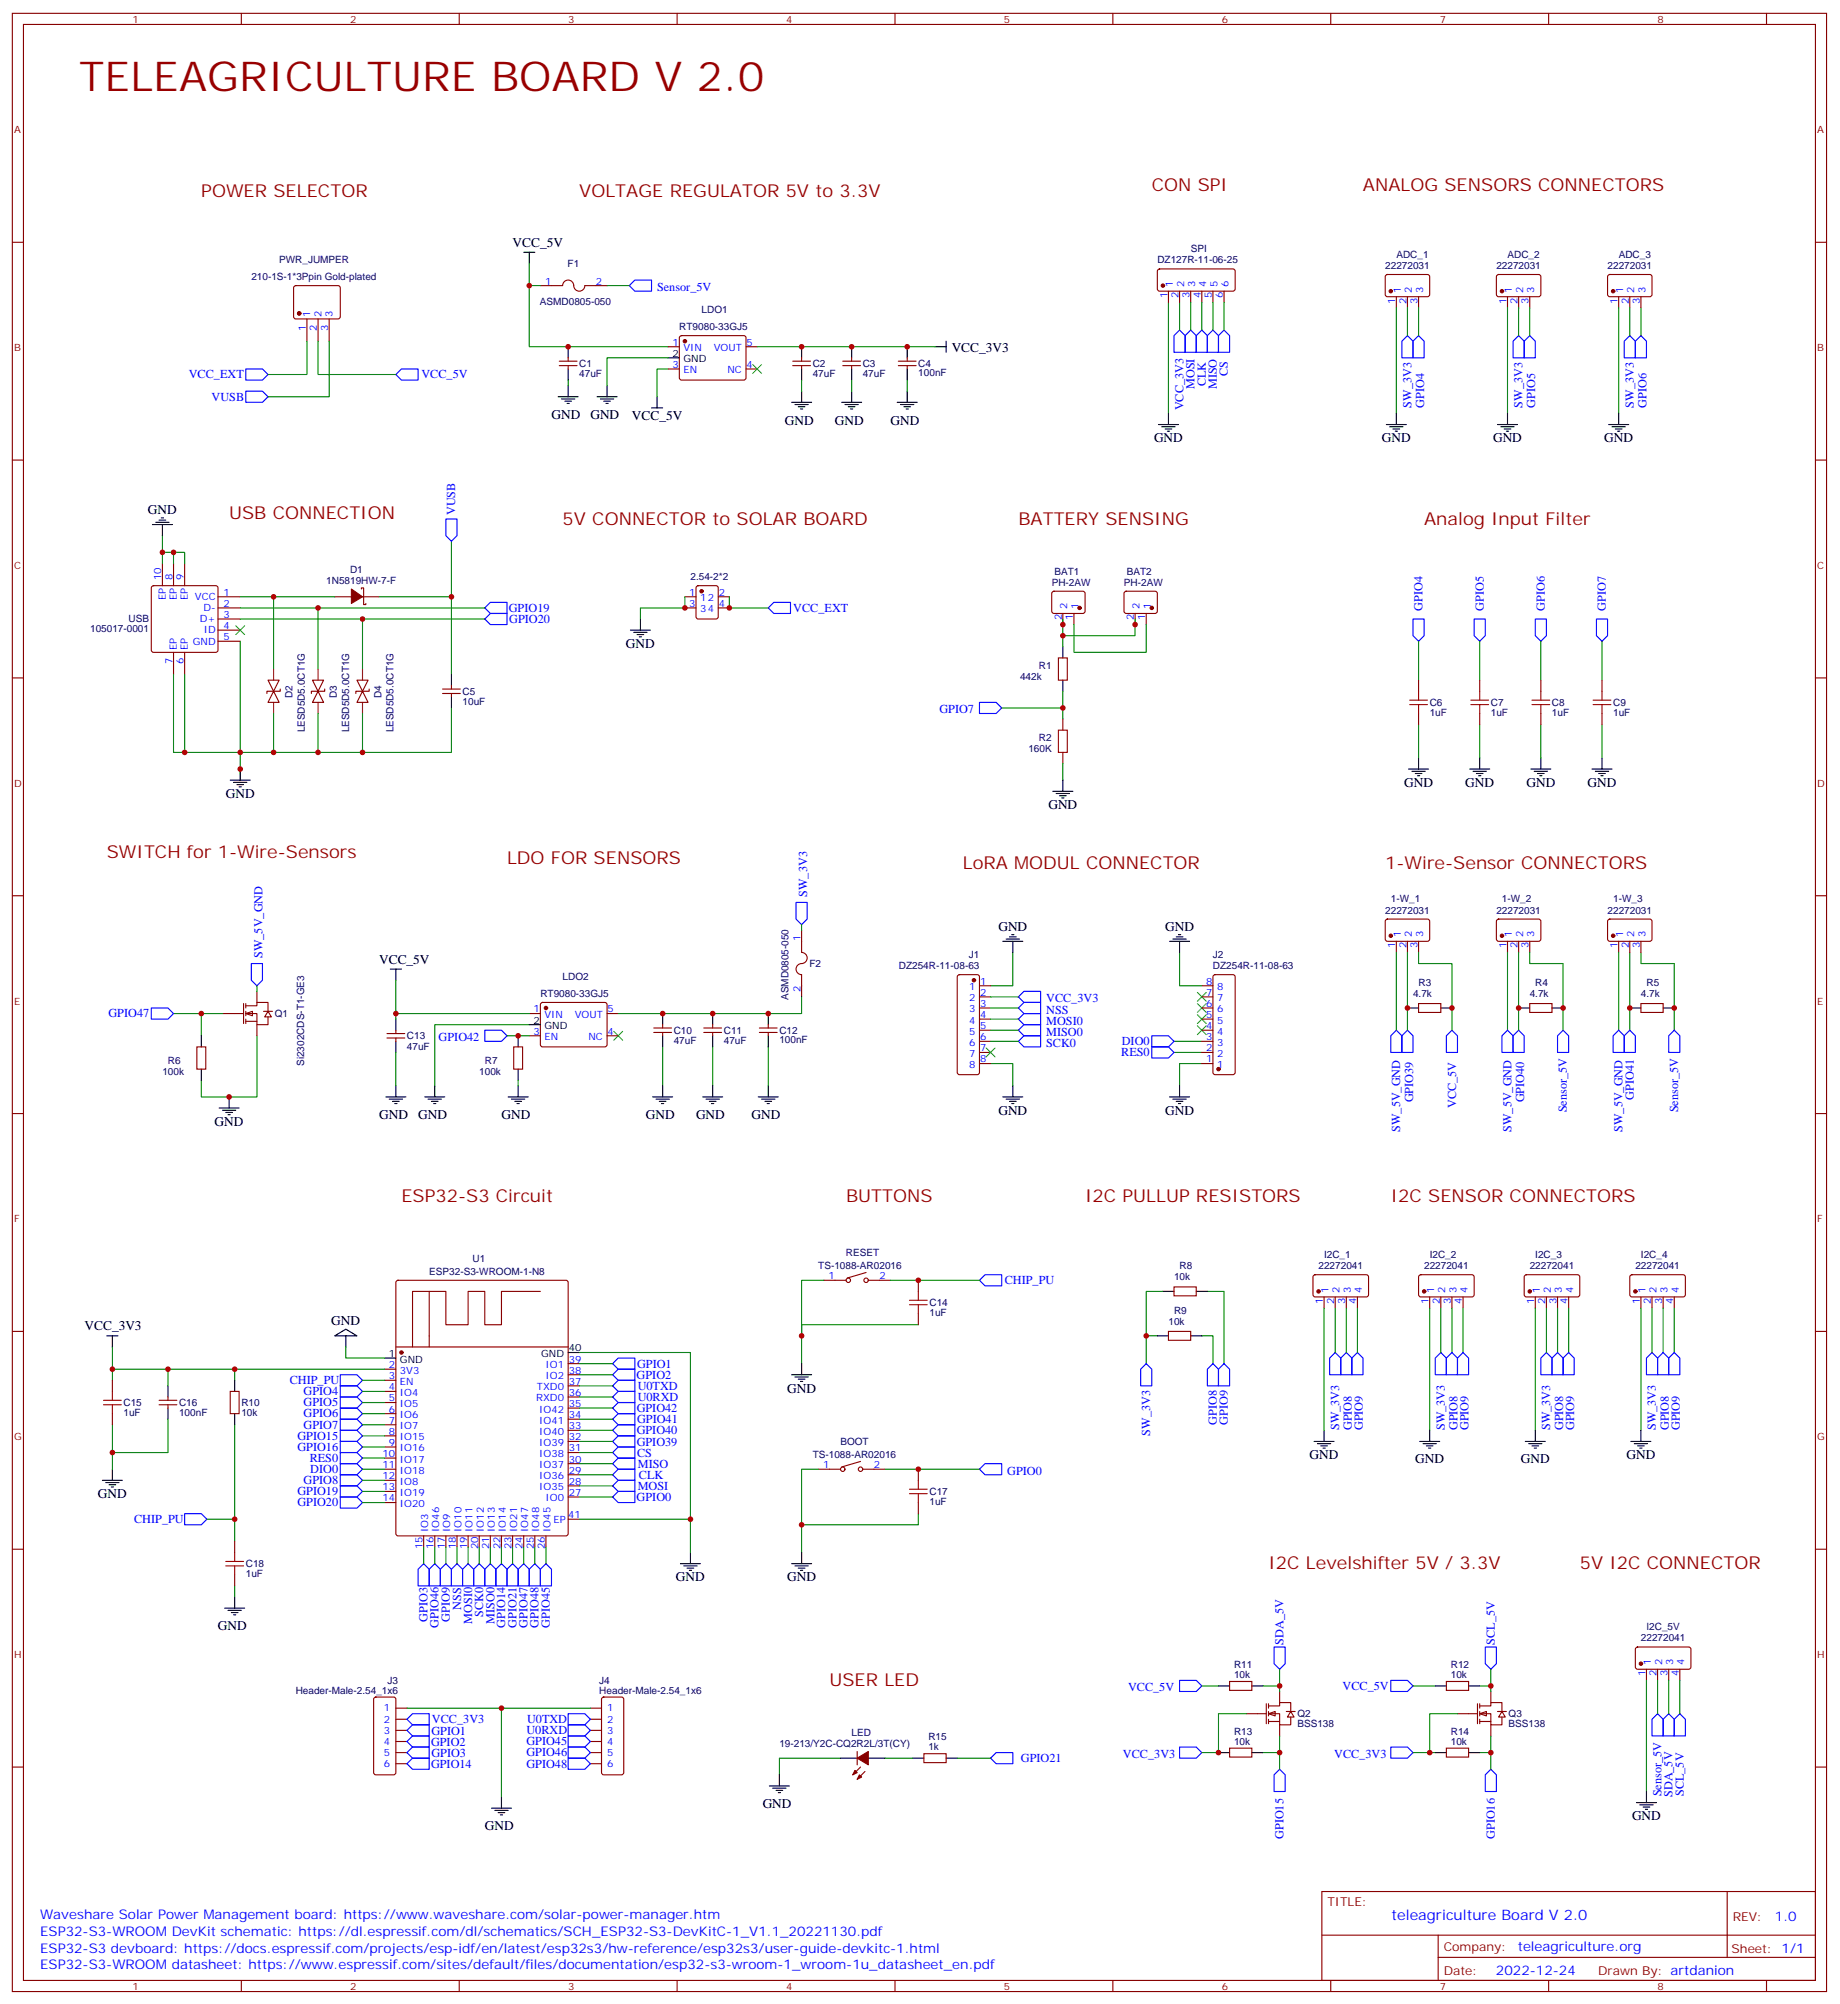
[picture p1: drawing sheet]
<svg xmlns="http://www.w3.org/2000/svg" width="584mm" height="636mm" viewBox="0 0 584 636" stroke-linecap="round" stroke-linejoin="round" font-family="sans-serif">
<defs><g id="words">
<text font-size="13.1" fill="#900" x="25.1" y="28.9">TELEAGRICULTURE BOARD V 2.0</text>
<g font-size="5.6" fill="#900">
<text x="63.9" y="62.4">POWER SELECTOR</text>
<text x="183.8" y="62.4">VOLTAGE REGULATOR 5V to 3.3V</text>
<text x="365.5" y="60.7">CON SPI</text>
<text x="432.5" y="60.7">ANALOG SENSORS CONNECTORS</text>
<text x="72.7" y="164.7">USB CONNECTION</text>
<text x="178.5" y="166.5">5V CONNECTOR to SOLAR BOARD</text>
<text x="323.2" y="166.5">BATTERY SENSING</text>
<text x="451.9" y="166.5">Analog Input Filter</text>
<text x="33.9" y="272.3">SWITCH for 1-Wire-Sensors</text>
<text x="160.9" y="274.1">LDO FOR SENSORS</text>
<text x="305.5" y="275.9">LoRA MODUL CONNECTOR</text>
<text x="439.6" y="275.9">1-Wire-Sensor CONNECTORS</text>
<text x="127.4" y="381.7">ESP32-S3 Circuit</text>
<text x="268.5" y="381.7">BUTTONS</text>
<text x="344.3" y="381.7">I2C PULLUP RESISTORS</text>
<text x="441.4" y="381.7">I2C SENSOR CONNECTORS</text>
<text x="402.6" y="498.1">I2C Levelshifter 5V / 3.3V</text>
<text x="501.3" y="498.1">5V I2C CONNECTOR</text>
<text x="263.2" y="535.2">USER LED</text>
</g>
<text font-size="4.6" fill="#00f" x="441.6" y="609.5">teleagriculture Board V 2.0</text>
<g font-size="4.2">
<text x="162.7" y="78.3">VCC_5V</text>
<text x="302" y="111.8">VCC_3V3</text>
<text x="175" y="133">GND</text>
<text x="187.4" y="133">GND</text>
<text x="200.6" y="133.4">VCC_5V</text>
<text x="249.1" y="134.8">GND</text>
<text x="265" y="134.8">GND</text>
<text x="282.6" y="134.8">GND</text>
<text x="366.2" y="140.4">GND</text>
<text x="438.5" y="140.4">GND</text>
<text x="473.8" y="140.4">GND</text>
<text x="509.1" y="140.4">GND</text>
<text x="47" y="163.2">GND</text>
<text x="198.6" y="205.7">GND</text>
<text x="445.6" y="249.8">GND</text>
<text x="465" y="249.8">GND</text>
<text x="484.4" y="249.8">GND</text>
<text x="503.8" y="249.8">GND</text>
<text x="71.6" y="253.3">GND</text>
<text x="332.7" y="256.8">GND</text>
<text x="316.8" y="295.5">GND</text>
<text x="369.7" y="295.5">GND</text>
<text x="120.3" y="305.9">VCC_5V</text>
<text x="316.8" y="353.8">GND</text>
<text x="369.7" y="353.8">GND</text>
<text x="68.1" y="357.4">GND</text>
<text x="120.3" y="355.2">GND</text>
<text x="132.7" y="355.2">GND</text>
<text x="159.1" y="355.2">GND</text>
<text x="205" y="355.2">GND</text>
<text x="220.9" y="355.2">GND</text>
<text x="238.5" y="355.2">GND</text>
<text x="26.8" y="422.3">VCC_3V3</text>
<text x="105.1" y="420.7">GND</text>
<text x="249.8" y="442">GND</text>
<text x="415.6" y="463.2">GND</text>
<text x="449.1" y="464.3">GND</text>
<text x="482.6" y="464.3">GND</text>
<text x="516.1" y="463.2">GND</text>
<text x="31.1" y="475.5">GND</text>
<text x="214.5" y="502">GND</text>
<text x="249.8" y="502">GND</text>
<text x="69.2" y="517.5">GND</text>
<text x="242" y="574">GND</text>
<text x="153.8" y="581">GND</text>
<text x="517.9" y="577.8">GND</text>
</g>
<g font-size="4.2" fill="#00f">
<text x="12.7" y="609.2">Waveshare Solar Power Management board: https://www.waveshare.com/solar-power-manager.htm</text>
<text x="563.3" y="609.7">1.0</text>
<text x="12.7" y="614.5">ESP32-S3-WROOM DevKit schematic: https://dl.espressif.com/dl/schematics/SCH_ESP32-S3-DevKitC-1_V1.1_20221130.pdf</text>
<text x="12.7" y="619.8">ESP32-S3 devboard: https://docs.espressif.com/projects/esp-idf/en/latest/esp32s3/hw-reference/esp32s3/user-guide-devkitc-1.html</text>
<text x="481.7" y="619.3">teleagriculture.org</text>
<text x="12.7" y="625.1">ESP32-S3-WROOM datasheet: https://www.espressif.com/sites/default/files/documentation/esp32-s3-wroom-1_wroom-1u_datasheet_en.pdf</text>
<text x="474.7" y="627.1">2022-12-24</text>
</g>
<g font-size="3.9" fill="#00f">
<text x="208.5" y="92.4">Sensor_5V</text>
<text x="133.8" y="120">VCC_5V</text>
<text x="389.7" y="119.4" transform="rotate(-90 389.7 119.4)">CS</text>
<text x="59.9" y="120.1">VCC_EXT</text>
<text x="379.1" y="123.5" transform="rotate(-90 379.1 123.5)">MOSI</text>
<text x="382.6" y="122.7" transform="rotate(-90 382.6 122.7)">CLK</text>
<text x="386.2" y="123.6" transform="rotate(-90 386.2 123.6)">MISO</text>
<text x="67.1" y="127.2">VUSB</text>
<text x="375.6" y="130.3" transform="rotate(-90 375.6 130.3)">VCC_3V3</text>
<text x="447.9" y="129.4" transform="rotate(-90 447.9 129.4)">SW_3V3</text>
<text x="451.9" y="129.5" transform="rotate(-90 451.9 129.5)">GPIO4</text>
<text x="483.2" y="129.4" transform="rotate(-90 483.2 129.4)">SW_3V3</text>
<text x="487.2" y="129.5" transform="rotate(-90 487.2 129.5)">GPIO5</text>
<text x="518.4" y="129.4" transform="rotate(-90 518.4 129.4)">SW_3V3</text>
<text x="522.5" y="129.5" transform="rotate(-90 522.5 129.5)">GPIO6</text>
<text x="144.4" y="163.6" transform="rotate(-90 144.4 163.6)">VUSB</text>
<text x="161.5" y="194.3">GPIO19</text>
<text x="161.6" y="197.8">GPIO20</text>
<text x="251.7" y="194.3">VCC_EXT</text>
<text x="451.4" y="194" transform="rotate(-90 451.4 194)">GPIO4</text>
<text x="470.8" y="194" transform="rotate(-90 470.8 194)">GPIO5</text>
<text x="490.2" y="194" transform="rotate(-90 490.2 194)">GPIO6</text>
<text x="509.6" y="194" transform="rotate(-90 509.6 194)">GPIO7</text>
<text x="298.1" y="226.5">GPIO7</text>
<text x="256.2" y="284.7" transform="rotate(-90 256.2 284.7)">SW_3V3</text>
<text x="83.3" y="304.1" transform="rotate(-90 83.3 304.1)">SW_5V_GND</text>
<text x="34.4" y="322.9">GPIO47</text>
<text x="332" y="321.7">NSS</text>
<text x="332" y="318.2">VCC_3V3</text>
<text x="332" y="325.3">MOSI0</text>
<text x="332" y="328.8">MISO0</text>
<text x="139.2" y="330.6">GPIO42</text>
<text x="332" y="332.3">SCK0</text>
<text x="355.8" y="335.4">RES0</text>
<text x="356" y="331.8">DIO0</text>
<text x="448.4" y="350" transform="rotate(-90 448.4 350)">GPIO39</text>
<text x="462.1" y="351.7" transform="rotate(-90 462.1 351.7)">VCC_5V</text>
<text x="483.7" y="350" transform="rotate(-90 483.7 350)">GPIO40</text>
<text x="497.3" y="353.1" transform="rotate(-90 497.3 353.1)">Sensor_5V</text>
<text x="518.4" y="349.2" transform="rotate(-90 518.4 349.2)">GPIO41</text>
<text x="532.6" y="353.1" transform="rotate(-90 532.6 353.1)">Sensor_5V</text>
<text x="444.4" y="359.3" transform="rotate(-90 444.4 359.3)">SW_5V_GND</text>
<text x="479.7" y="359.3" transform="rotate(-90 479.7 359.3)">SW_5V_GND</text>
<text x="514.9" y="359.3" transform="rotate(-90 514.9 359.3)">SW_5V_GND</text>
<text x="318.8" y="407.6">CHIP_PU</text>
<text x="202" y="437.7">GPIO2</text>
<text x="202.2" y="434.2">GPIO1</text>
<text x="92" y="439.2">CHIP_PU</text>
<text x="96.3" y="442.9">GPIO4</text>
<text x="202.4" y="441.2">U0TXD</text>
<text x="96.3" y="449.9">GPIO6</text>
<text x="96.3" y="446.4">GPIO5</text>
<text x="202" y="448.3">GPIO42</text>
<text x="202.4" y="444.8">U0RXD</text>
<text x="96.3" y="453.5">GPIO7</text>
<text x="202" y="455.3">GPIO40</text>
<text x="202.2" y="451.8">GPIO41</text>
<text x="365" y="455.7" transform="rotate(-90 365 455.7)">SW_3V3</text>
<text x="386.2" y="452.3" transform="rotate(-90 386.2 452.3)">GPIO8</text>
<text x="389.7" y="452.3" transform="rotate(-90 389.7 452.3)">GPIO9</text>
<text x="425" y="454" transform="rotate(-90 425 454)">SW_3V3</text>
<text x="429" y="454" transform="rotate(-90 429 454)">GPIO8</text>
<text x="432.5" y="454" transform="rotate(-90 432.5 454)">GPIO9</text>
<text x="458.5" y="454" transform="rotate(-90 458.5 454)">SW_3V3</text>
<text x="462.5" y="454" transform="rotate(-90 462.5 454)">GPIO8</text>
<text x="466.1" y="454" transform="rotate(-90 466.1 454)">GPIO9</text>
<text x="492" y="454" transform="rotate(-90 492 454)">SW_3V3</text>
<text x="496" y="454" transform="rotate(-90 496 454)">GPIO8</text>
<text x="499.6" y="454" transform="rotate(-90 499.6 454)">GPIO9</text>
<text x="525.5" y="454" transform="rotate(-90 525.5 454)">SW_3V3</text>
<text x="529.6" y="454" transform="rotate(-90 529.6 454)">GPIO8</text>
<text x="533.1" y="454" transform="rotate(-90 533.1 454)">GPIO9</text>
<text x="94.4" y="460.5">GPIO16</text>
<text x="94.4" y="457">GPIO15</text>
<text x="202" y="458.9">GPIO39</text>
<text x="98.3" y="464.1">RES0</text>
<text x="98.5" y="467.6">DIO0</text>
<text x="202.2" y="462.4">CS</text>
<text x="202.4" y="465.9">MISO</text>
<text x="96.3" y="471.1">GPIO8</text>
<text x="202.4" y="473">MOSI</text>
<text x="202.8" y="469.4">CLK</text>
<text x="319.7" y="468.1">GPIO0</text>
<text x="94.4" y="478.2">GPIO20</text>
<text x="94.4" y="474.6">GPIO19</text>
<text x="202" y="476.5">GPIO0</text>
<text x="42.6" y="483.3">CHIP_PU</text>
<text x="135.7" y="514.8" transform="rotate(-90 135.7 514.8)">GPIO3</text>
<text x="142.7" y="514.8" transform="rotate(-90 142.7 514.8)">GPIO9</text>
<text x="146.3" y="511" transform="rotate(-90 146.3 511)">NSS</text>
<text x="149.8" y="515.4" transform="rotate(-90 149.8 515.4)">MOSI0</text>
<text x="153.4" y="513.3" transform="rotate(-90 153.4 513.3)">SCK0</text>
<text x="156.9" y="515.4" transform="rotate(-90 156.9 515.4)">MISO0</text>
<text x="139.2" y="516.7" transform="rotate(-90 139.2 516.7)">GPIO46</text>
<text x="160.3" y="516.7" transform="rotate(-90 160.3 516.7)">GPIO14</text>
<text x="163.9" y="516.7" transform="rotate(-90 163.9 516.7)">GPIO21</text>
<text x="167.4" y="516.7" transform="rotate(-90 167.4 516.7)">GPIO47</text>
<text x="170.9" y="516.7" transform="rotate(-90 170.9 516.7)">GPIO48</text>
<text x="174.5" y="516.7" transform="rotate(-90 174.5 516.7)">GPIO45</text>
<text x="407.3" y="522" transform="rotate(-90 407.3 522)">SDA_5V</text>
<text x="474.3" y="522" transform="rotate(-90 474.3 522)">SCL_5V</text>
<text x="358" y="536.9">VCC_5V</text>
<text x="426.1" y="536.4">VCC_5V</text>
<text x="136.9" y="550.6">GPIO1</text>
<text x="137.1" y="546.9">VCC_3V3</text>
<text x="167.1" y="550.5">U0RXD</text>
<text x="167.3" y="547">U0TXD</text>
<text x="136.8" y="554.1">GPIO2</text>
<text x="136.9" y="557.6">GPIO3</text>
<text x="167.1" y="554">GPIO45</text>
<text x="167.1" y="557.5">GPIO46</text>
<text x="356.4" y="558">VCC_3V3</text>
<text x="423.4" y="558">VCC_3V3</text>
<text x="136.8" y="561.2">GPIO14</text>
<text x="167.1" y="561.1">GPIO48</text>
<text x="324" y="559.3">GPIO21</text>
<text x="527.3" y="570.2" transform="rotate(-90 527.3 570.2)">Sensor_5V</text>
<text x="530.8" y="570.4" transform="rotate(-90 530.8 570.4)">SDA_5V</text>
<text x="534.3" y="570.1" transform="rotate(-90 534.3 570.1)">SCL_5V</text>
<text x="407.3" y="583.8" transform="rotate(-90 407.3 583.8)">GPIO15</text>
<text x="474.3" y="583.8" transform="rotate(-90 474.3 583.8)">GPIO16</text>
</g>
<g font-size="3.9" fill="#800">
<text x="421.3" y="605">TITLE:</text>
<text x="549.9" y="609.7">REV:</text>
<text x="458.2" y="619.2">Company:</text>
<text x="549.5" y="619.8">Sheet: 1/1</text>
<text x="458.2" y="626.9">Date:</text>
<text x="507.2" y="627">Drawn By: artdanion</text>
</g>
<g font-size="3.2" fill="#800">
<text x="42" y="7.2">1</text>
<text x="111.2" y="7.2">2</text>
<text x="180.3" y="7.2">3</text>
<text x="249.4" y="7.2">4</text>
<text x="318.6" y="7.2">5</text>
<text x="387.7" y="7.2">6</text>
<text x="456.9" y="7.2">7</text>
<text x="526" y="7.2">8</text>
<text x="4.4" y="42.3">A</text>
<text x="576.7" y="42.3">A</text>
<text x="4.4" y="111.5">B</text>
<text x="576.7" y="111.5">B</text>
<text x="4.4" y="180.6">C</text>
<text x="576.7" y="180.6">C</text>
<text x="4.4" y="249.8">D</text>
<text x="576.7" y="249.8">D</text>
<text x="4.4" y="318.9">E</text>
<text x="576.7" y="318.9">E</text>
<text x="4.4" y="388.1">F</text>
<text x="576.7" y="388.1">F</text>
<text x="4.4" y="457.2">G</text>
<text x="576.7" y="457.2">G</text>
<text x="4.4" y="526.3">H</text>
<text x="576.7" y="526.3">H</text>
<text x="42" y="631.6">1</text>
<text x="111.2" y="631.6">2</text>
<text x="180.3" y="631.6">3</text>
<text x="249.4" y="631.6">4</text>
<text x="318.6" y="631.6">5</text>
<text x="387.7" y="631.6">6</text>
<text x="456.9" y="631.6">7</text>
<text x="526" y="631.6">8</text>
</g>
<g font-size="3.2" fill="#000080">
<text x="88.6" y="83.6">PWR_JUMPER</text>
<text x="367.3" y="83.6">DZ127R-11-06-25</text>
<text x="377.9" y="80.1">SPI</text>
<text x="443.1" y="81.8">ADC_1</text>
<text x="478.4" y="81.8">ADC_2</text>
<text x="513.7" y="81.8">ADC_3</text>
<text x="79.8" y="88.9">210-1S-1*3Ppin Gold-plated</text>
<text x="180.1" y="84.7">F1</text>
<text x="439.6" y="85.4">22272031</text>
<text x="474.9" y="85.4">22272031</text>
<text x="510.2" y="85.4">22272031</text>
<text x="171.3" y="96.7">ASMD0805-050</text>
<text x="222.6" y="99.5">LDO1</text>
<text x="215.6" y="104.8">RT9080-33GJ5</text>
<text x="183.8" y="119.7">47uF</text>
<text x="183.8" y="116.5">C1</text>
<text x="257.9" y="119.7">47uF</text>
<text x="257.9" y="116.5">C2</text>
<text x="273.8" y="119.7">47uF</text>
<text x="273.8" y="116.5">C3</text>
<text x="291.4" y="119.5">100nF</text>
<text x="291.4" y="116.5">C4</text>
<text x="103.5" y="185.3">1N5819HW-7-F</text>
<text x="111.1" y="181.8">D1</text>
<text x="219.1" y="184.1">2.54-2*2</text>
<text x="333.8" y="185.9">PH-2AW</text>
<text x="334.6" y="182.4">BAT1</text>
<text x="356.7" y="185.9">PH-2AW</text>
<text x="357.6" y="182.4">BAT2</text>
<text x="40.8" y="197.6">USB</text>
<text x="28.6" y="200.7">105017-0001</text>
<text x="323.7" y="215.9">442k</text>
<text x="329.7" y="212.4">R1</text>
<text x="92.8" y="221.5" transform="rotate(-90 92.8 221.5)">D2</text>
<text x="106.9" y="221.5" transform="rotate(-90 106.9 221.5)">D3</text>
<text x="121" y="221.5" transform="rotate(-90 121 221.5)">D4</text>
<text x="146.8" y="220.6">C5</text>
<text x="146.8" y="223.8">10uF</text>
<text x="453.7" y="227.3">1uF</text>
<text x="453.7" y="224.1">C6</text>
<text x="473.1" y="227.3">1uF</text>
<text x="473.1" y="224.1">C7</text>
<text x="492.5" y="227.3">1uF</text>
<text x="492.5" y="224.1">C8</text>
<text x="511.9" y="227.3">1uF</text>
<text x="511.9" y="224.1">C9</text>
<text x="96.7" y="232.5" transform="rotate(-90 96.7 232.5)">LESD5D5.0CT1G</text>
<text x="110.8" y="232.5" transform="rotate(-90 110.8 232.5)">LESD5D5.0CT1G</text>
<text x="124.9" y="232.5" transform="rotate(-90 124.9 232.5)">LESD5D5.0CT1G</text>
<text x="326.4" y="238.8">160K</text>
<text x="329.7" y="235.3">R2</text>
<text x="441.4" y="286.5">1-W_1</text>
<text x="476.6" y="286.5">1-W_2</text>
<text x="511.9" y="286.5">1-W_3</text>
<text x="439.6" y="290">22272031</text>
<text x="474.9" y="290">22272031</text>
<text x="510.2" y="290">22272031</text>
<text x="307.5" y="304.1">J1</text>
<text x="384.9" y="304.1">J2</text>
<text x="178.5" y="311.1">LDO2</text>
<text x="256.9" y="307">F2</text>
<text x="285.2" y="307.6">DZ254R-11-08-63</text>
<text x="384.9" y="307.6">DZ254R-11-08-63</text>
<text x="171.5" y="316.4">RT9080-33GJ5</text>
<text x="250.2" y="317.5" transform="rotate(-90 250.2 317.5)">ASMD0805-050</text>
<text x="448.4" y="316.4">4.7k</text>
<text x="450.2" y="312.9">R3</text>
<text x="485.5" y="316.4">4.7k</text>
<text x="487.2" y="312.9">R4</text>
<text x="520.7" y="316.4">4.7k</text>
<text x="522.5" y="312.9">R5</text>
<text x="87.2" y="322.9">Q1</text>
<text x="129.2" y="329.9">C13</text>
<text x="213.8" y="328.2">C10</text>
<text x="229.7" y="328.2">C11</text>
<text x="247.3" y="328.2">C12</text>
<text x="129.2" y="333.1">47uF</text>
<text x="213.8" y="331.4">47uF</text>
<text x="229.7" y="331.4">47uF</text>
<text x="247.3" y="331.1">100nF</text>
<text x="51.5" y="341.1">100k</text>
<text x="53.3" y="337.6">R6</text>
<text x="96.6" y="338.4" transform="rotate(-90 96.6 338.4)">Si2302CDS-T1-GE3</text>
<text x="152.1" y="341.1">100k</text>
<text x="153.8" y="337.6">R7</text>
<text x="150" y="400.5">U1</text>
<text x="268.5" y="398.6">RESET</text>
<text x="420.2" y="399.3">I2C_1</text>
<text x="453.7" y="399.3">I2C_2</text>
<text x="487.2" y="399.3">I2C_3</text>
<text x="520.7" y="399.3">I2C_4</text>
<text x="136.2" y="404.6">ESP32-S3-WROOM-1-N8</text>
<text x="259.7" y="402.9">TS-1088-AR02016</text>
<text x="372.6" y="406.4">10k</text>
<text x="374.3" y="402.9">R8</text>
<text x="418.4" y="402.9">22272041</text>
<text x="451.9" y="402.9">22272041</text>
<text x="485.5" y="402.9">22272041</text>
<text x="519" y="402.9">22272041</text>
<text x="295" y="417.8">1uF</text>
<text x="295" y="414.6">C14</text>
<text x="372.6" y="417">R9</text>
<text x="370.8" y="420.5">10k</text>
<text x="39.2" y="449.6">1uF</text>
<text x="39.2" y="446.3">C15</text>
<text x="56.8" y="449.3">100nF</text>
<text x="56.8" y="446.4">C16</text>
<text x="76.6" y="449.6">10k</text>
<text x="76.6" y="446.3">R10</text>
<text x="266.7" y="458.6">BOOT</text>
<text x="257.9" y="462.8">TS-1088-AR02016</text>
<text x="295" y="477.8">1uF</text>
<text x="295" y="474.6">C17</text>
<text x="78" y="497.5">C18</text>
<text x="78" y="500.7">1uF</text>
<text x="520.7" y="521.1">22272041</text>
<text x="522.5" y="517.5">I2C_5V</text>
<text x="391.6" y="532.7">10k</text>
<text x="391.6" y="529.5">R11</text>
<text x="460.4" y="532.7">10k</text>
<text x="460.4" y="529.5">R12</text>
<text x="93.9" y="537.6">Header-Male-2.54_1x6</text>
<text x="123" y="534.4">J3</text>
<text x="190.2" y="537.6">Header-Male-2.54_1x6</text>
<text x="190.2" y="534.4">J4</text>
<text x="411.7" y="545">Q2</text>
<text x="478.8" y="545">Q3</text>
<text x="270.3" y="551">LED</text>
<text x="391.6" y="550.6">R13</text>
<text x="411.7" y="548.2">BSS138</text>
<text x="460.4" y="550.6">R14</text>
<text x="478.8" y="548.2">BSS138</text>
<text x="247.3" y="554.6">19-213/Y2C-CQ2R2L/3T(CY)</text>
<text x="294.6" y="555.6">1k</text>
<text x="294.6" y="552.4">R15</text>
<text x="391.6" y="553.9">10k</text>
<text x="460.4" y="553.9">10k</text>
</g>
<g font-size="3.2" fill="#00f">
<text x="173" y="90.3">1</text>
<text x="189.1" y="90.3">2</text>
<text x="370.5" y="94.6" transform="rotate(-90 370.5 94.6)">1</text>
<text x="372.2" y="91.1" transform="rotate(-90 372.2 91.1)">1</text>
<text x="374" y="94.6" transform="rotate(-90 374 94.6)">2</text>
<text x="375.7" y="91.1" transform="rotate(-90 375.7 91.1)">2</text>
<text x="377.5" y="94.6" transform="rotate(-90 377.5 94.6)">3</text>
<text x="379.3" y="91.1" transform="rotate(-90 379.3 91.1)">3</text>
<text x="381" y="94.6" transform="rotate(-90 381 94.6)">4</text>
<text x="382.8" y="91.1" transform="rotate(-90 382.8 91.1)">4</text>
<text x="384.6" y="94.6" transform="rotate(-90 384.6 94.6)">5</text>
<text x="386.3" y="91.1" transform="rotate(-90 386.3 91.1)">5</text>
<text x="388.1" y="94.6" transform="rotate(-90 388.1 94.6)">6</text>
<text x="389.9" y="91.1" transform="rotate(-90 389.9 91.1)">6</text>
<text x="444.5" y="92.9" transform="rotate(-90 444.5 92.9)">1</text>
<text x="448.1" y="92.9" transform="rotate(-90 448.1 92.9)">2</text>
<text x="451.6" y="92.9" transform="rotate(-90 451.6 92.9)">3</text>
<text x="479.8" y="92.9" transform="rotate(-90 479.8 92.9)">1</text>
<text x="483.3" y="92.9" transform="rotate(-90 483.3 92.9)">2</text>
<text x="486.9" y="92.9" transform="rotate(-90 486.9 92.9)">3</text>
<text x="515.1" y="92.9" transform="rotate(-90 515.1 92.9)">1</text>
<text x="518.6" y="92.9" transform="rotate(-90 518.6 92.9)">2</text>
<text x="522.1" y="92.9" transform="rotate(-90 522.1 92.9)">3</text>
<text x="98.5" y="100.5" transform="rotate(-90 98.5 100.5)">1</text>
<text x="102" y="100.5" transform="rotate(-90 102 100.5)">2</text>
<text x="105.5" y="100.5" transform="rotate(-90 105.5 100.5)">3</text>
<text x="442.8" y="96.4" transform="rotate(-90 442.8 96.4)">1</text>
<text x="446.3" y="96.4" transform="rotate(-90 446.3 96.4)">2</text>
<text x="449.8" y="96.4" transform="rotate(-90 449.8 96.4)">3</text>
<text x="478" y="96.4" transform="rotate(-90 478 96.4)">1</text>
<text x="481.6" y="96.4" transform="rotate(-90 481.6 96.4)">2</text>
<text x="485.1" y="96.4" transform="rotate(-90 485.1 96.4)">3</text>
<text x="513.3" y="96.4" transform="rotate(-90 513.3 96.4)">1</text>
<text x="516.9" y="96.4" transform="rotate(-90 516.9 96.4)">2</text>
<text x="520.4" y="96.4" transform="rotate(-90 520.4 96.4)">3</text>
<text x="97" y="105" transform="rotate(-90 97 105)">1</text>
<text x="100.6" y="105" transform="rotate(-90 100.6 105)">2</text>
<text x="104.1" y="105" transform="rotate(-90 104.1 105)">3</text>
<text x="213.4" y="109.7">1</text>
<text x="216.9" y="111.5">VIN</text>
<text x="226.5" y="111.5">VOUT</text>
<text x="236.9" y="109.7">5</text>
<text x="213.4" y="116.8">3</text>
<text x="216.9" y="118.5">EN</text>
<text x="230.9" y="118.5">NC</text>
<text x="236.9" y="116.8">4</text>
<text x="51.2" y="184.1" transform="rotate(-90 51.2 184.1)">10</text>
<text x="54.7" y="184.1" transform="rotate(-90 54.7 184.1)">8</text>
<text x="58.2" y="184.1" transform="rotate(-90 58.2 184.1)">9</text>
<text x="52.6" y="190.5" transform="rotate(-90 52.6 190.5)">EP</text>
<text x="56.1" y="190.5" transform="rotate(-90 56.1 190.5)">EP</text>
<text x="59.7" y="190.5" transform="rotate(-90 59.7 190.5)">EP</text>
<text x="61.9" y="190.5">VCC</text>
<text x="70.9" y="189.1">1</text>
<text x="218.7" y="189.1">1</text>
<text x="222.2" y="190.9">12</text>
<text x="228.1" y="189.1">2</text>
<text x="63.4" y="197.6">D+</text>
<text x="64.6" y="194">D-</text>
<text x="70.9" y="192.6">2</text>
<text x="70.9" y="196.1">3</text>
<text x="218.7" y="192.6">3</text>
<text x="222.2" y="194.4">34</text>
<text x="228.1" y="192.6">4</text>
<text x="336.9" y="196.9" transform="rotate(-90 336.9 196.9)">2</text>
<text x="338.7" y="193.4" transform="rotate(-90 338.7 193.4)">2</text>
<text x="340.5" y="196.9" transform="rotate(-90 340.5 196.9)">1</text>
<text x="342.2" y="193.4" transform="rotate(-90 342.2 193.4)">1</text>
<text x="359.9" y="196.9" transform="rotate(-90 359.9 196.9)">2</text>
<text x="361.6" y="193.4" transform="rotate(-90 361.6 193.4)">2</text>
<text x="363.4" y="196.9" transform="rotate(-90 363.4 196.9)">1</text>
<text x="365.2" y="193.4" transform="rotate(-90 365.2 193.4)">1</text>
<text x="64.7" y="201.1">ID</text>
<text x="70.9" y="199.7">4</text>
<text x="70.9" y="203.2">5</text>
<text x="56.1" y="206.4" transform="rotate(-90 56.1 206.4)">EP</text>
<text x="59.7" y="206.4" transform="rotate(-90 59.7 206.4)">EP</text>
<text x="61.2" y="204.6">GND</text>
<text x="54.7" y="210.9" transform="rotate(-90 54.7 210.9)">7</text>
<text x="58.2" y="210.9" transform="rotate(-90 58.2 210.9)">6</text>
<text x="254" y="298.8" transform="rotate(-90 254 298.8)">1</text>
<text x="444.5" y="297.5" transform="rotate(-90 444.5 297.5)">1</text>
<text x="448.1" y="297.5" transform="rotate(-90 448.1 297.5)">2</text>
<text x="451.6" y="297.5" transform="rotate(-90 451.6 297.5)">3</text>
<text x="479.8" y="297.5" transform="rotate(-90 479.8 297.5)">1</text>
<text x="483.3" y="297.5" transform="rotate(-90 483.3 297.5)">2</text>
<text x="486.9" y="297.5" transform="rotate(-90 486.9 297.5)">3</text>
<text x="515.1" y="297.5" transform="rotate(-90 515.1 297.5)">1</text>
<text x="518.6" y="297.5" transform="rotate(-90 518.6 297.5)">2</text>
<text x="522.1" y="297.5" transform="rotate(-90 522.1 297.5)">3</text>
<text x="442.8" y="301" transform="rotate(-90 442.8 301)">1</text>
<text x="446.3" y="301" transform="rotate(-90 446.3 301)">2</text>
<text x="449.8" y="301" transform="rotate(-90 449.8 301)">3</text>
<text x="478" y="301" transform="rotate(-90 478 301)">1</text>
<text x="481.6" y="301" transform="rotate(-90 481.6 301)">2</text>
<text x="485.1" y="301" transform="rotate(-90 485.1 301)">3</text>
<text x="513.3" y="301" transform="rotate(-90 513.3 301)">1</text>
<text x="516.9" y="301" transform="rotate(-90 516.9 301)">2</text>
<text x="520.4" y="301" transform="rotate(-90 520.4 301)">3</text>
<text x="254" y="314.9" transform="rotate(-90 254 314.9)">2</text>
<text x="307.5" y="314.3">1</text>
<text x="307.5" y="317.9">2</text>
<text x="311" y="312.6">1</text>
<text x="311" y="316.1">2</text>
<text x="382.7" y="316.1">7</text>
<text x="382.7" y="312.6">8</text>
<text x="386.2" y="317.9">7</text>
<text x="386.2" y="314.3">8</text>
<text x="169.3" y="321.4">1</text>
<text x="172.8" y="323.1">VIN</text>
<text x="182.4" y="323.1">VOUT</text>
<text x="192.8" y="321.4">5</text>
<text x="307.5" y="321.4">3</text>
<text x="311" y="319.6">3</text>
<text x="311" y="323.1">4</text>
<text x="382.7" y="323.1">5</text>
<text x="382.7" y="319.6">6</text>
<text x="386.2" y="321.4">6</text>
<text x="169.3" y="328.4">3</text>
<text x="192.8" y="328.4">4</text>
<text x="307.5" y="324.9">4</text>
<text x="307.5" y="328.4">5</text>
<text x="311" y="326.7">5</text>
<text x="382.7" y="326.7">4</text>
<text x="386.2" y="328.4">4</text>
<text x="386.2" y="324.9">5</text>
<text x="172.8" y="330.2">EN</text>
<text x="186.8" y="330.2">NC</text>
<text x="307.5" y="332">6</text>
<text x="307.5" y="335.5">7</text>
<text x="311" y="330.2">6</text>
<text x="311" y="333.7">7</text>
<text x="382.7" y="333.7">2</text>
<text x="382.7" y="330.2">3</text>
<text x="386.2" y="335.5">2</text>
<text x="386.2" y="332">3</text>
<text x="307.5" y="339">8</text>
<text x="311" y="337.3">8</text>
<text x="382.7" y="337.3">1</text>
<text x="386.2" y="339">1</text>
<text x="263" y="406">1</text>
<text x="279.1" y="406">2</text>
<text x="419.8" y="413.9" transform="rotate(-90 419.8 413.9)">1</text>
<text x="421.6" y="410.4" transform="rotate(-90 421.6 410.4)">1</text>
<text x="423.4" y="413.9" transform="rotate(-90 423.4 413.9)">2</text>
<text x="425.1" y="410.4" transform="rotate(-90 425.1 410.4)">2</text>
<text x="426.9" y="413.9" transform="rotate(-90 426.9 413.9)">3</text>
<text x="428.7" y="410.4" transform="rotate(-90 428.7 410.4)">3</text>
<text x="430.4" y="413.9" transform="rotate(-90 430.4 413.9)">4</text>
<text x="432.2" y="410.4" transform="rotate(-90 432.2 410.4)">4</text>
<text x="453.4" y="413.9" transform="rotate(-90 453.4 413.9)">1</text>
<text x="455.1" y="410.4" transform="rotate(-90 455.1 410.4)">1</text>
<text x="456.9" y="413.9" transform="rotate(-90 456.9 413.9)">2</text>
<text x="458.6" y="410.4" transform="rotate(-90 458.6 410.4)">2</text>
<text x="460.4" y="413.9" transform="rotate(-90 460.4 413.9)">3</text>
<text x="462.2" y="410.4" transform="rotate(-90 462.2 410.4)">3</text>
<text x="463.9" y="413.9" transform="rotate(-90 463.9 413.9)">4</text>
<text x="465.7" y="410.4" transform="rotate(-90 465.7 410.4)">4</text>
<text x="486.9" y="413.9" transform="rotate(-90 486.9 413.9)">1</text>
<text x="488.6" y="410.4" transform="rotate(-90 488.6 410.4)">1</text>
<text x="490.4" y="413.9" transform="rotate(-90 490.4 413.9)">2</text>
<text x="492.2" y="410.4" transform="rotate(-90 492.2 410.4)">2</text>
<text x="493.9" y="413.9" transform="rotate(-90 493.9 413.9)">3</text>
<text x="495.7" y="410.4" transform="rotate(-90 495.7 410.4)">3</text>
<text x="497.5" y="413.9" transform="rotate(-90 497.5 413.9)">4</text>
<text x="499.2" y="410.4" transform="rotate(-90 499.2 410.4)">4</text>
<text x="520.4" y="413.9" transform="rotate(-90 520.4 413.9)">1</text>
<text x="522.1" y="410.4" transform="rotate(-90 522.1 410.4)">1</text>
<text x="523.9" y="413.9" transform="rotate(-90 523.9 413.9)">2</text>
<text x="525.7" y="410.4" transform="rotate(-90 525.7 410.4)">2</text>
<text x="527.4" y="413.9" transform="rotate(-90 527.4 413.9)">3</text>
<text x="529.2" y="410.4" transform="rotate(-90 529.2 410.4)">3</text>
<text x="531" y="413.9" transform="rotate(-90 531 413.9)">4</text>
<text x="532.7" y="410.4" transform="rotate(-90 532.7 410.4)">4</text>
<text x="123.4" y="434.3">2</text>
<text x="123.4" y="437.8">3</text>
<text x="126.9" y="436">3V3</text>
<text x="173.2" y="437.8">IO2</text>
<text x="173.2" y="434.3">IO1</text>
<text x="180.5" y="436">38</text>
<text x="180.5" y="432.5">39</text>
<text x="123.4" y="441.3">4</text>
<text x="126.9" y="439.6">EN</text>
<text x="126.9" y="443.1">IO4</text>
<text x="170.4" y="441.3">TXD0</text>
<text x="180.5" y="443.1">36</text>
<text x="180.5" y="439.6">37</text>
<text x="123.4" y="444.9">5</text>
<text x="123.4" y="448.4">6</text>
<text x="126.9" y="446.6">IO5</text>
<text x="170.2" y="444.9">RXD0</text>
<text x="171.1" y="448.4">IO42</text>
<text x="180.5" y="446.6">35</text>
<text x="123.4" y="451.9">7</text>
<text x="123.4" y="455.4">8</text>
<text x="126.9" y="450.1">IO6</text>
<text x="126.9" y="453.7">IO7</text>
<text x="171.1" y="455.4">IO40</text>
<text x="171.1" y="451.9">IO41</text>
<text x="180.5" y="453.7">33</text>
<text x="180.5" y="450.1">34</text>
<text x="123.4" y="459">9</text>
<text x="126.9" y="457.2">IO15</text>
<text x="126.9" y="460.7">IO16</text>
<text x="171.1" y="459">IO39</text>
<text x="180.5" y="460.7">31</text>
<text x="180.5" y="457.2">32</text>
<text x="121.4" y="462.5">10</text>
<text x="121.4" y="466">11</text>
<text x="126.9" y="464.3">IO17</text>
<text x="126.9" y="467.8">IO18</text>
<text x="171.1" y="466">IO37</text>
<text x="171.1" y="462.5">IO38</text>
<text x="180.5" y="467.8">29</text>
<text x="180.5" y="464.3">30</text>
<text x="261.2" y="466">1</text>
<text x="277.3" y="466">2</text>
<text x="121.4" y="469.5">12</text>
<text x="121.4" y="473.1">13</text>
<text x="126.9" y="471.3">IO8</text>
<text x="171.1" y="473.1">IO35</text>
<text x="171.1" y="469.5">IO36</text>
<text x="180.5" y="471.3">28</text>
<text x="121.4" y="476.6">14</text>
<text x="126.9" y="474.8">IO19</text>
<text x="126.9" y="478.4">IO20</text>
<text x="173.2" y="476.6">IO0</text>
<text x="180.5" y="474.8">27</text>
<text x="175.7" y="483.3">EP</text>
<text x="180.3" y="481.9">41</text>
<text x="134.1" y="491.7" transform="rotate(-90 134.1 491.7)">15</text>
<text x="135.9" y="486.2" transform="rotate(-90 135.9 486.2)">IO3</text>
<text x="137.6" y="491.7" transform="rotate(-90 137.6 491.7)">16</text>
<text x="139.4" y="486.2" transform="rotate(-90 139.4 486.2)">IO46</text>
<text x="141.1" y="491.7" transform="rotate(-90 141.1 491.7)">17</text>
<text x="142.9" y="486.2" transform="rotate(-90 142.9 486.2)">IO9</text>
<text x="144.7" y="491.7" transform="rotate(-90 144.7 491.7)">18</text>
<text x="146.4" y="486.2" transform="rotate(-90 146.4 486.2)">IO10</text>
<text x="148.2" y="491.7" transform="rotate(-90 148.2 491.7)">19</text>
<text x="150" y="486.2" transform="rotate(-90 150 486.2)">IO11</text>
<text x="151.7" y="491.7" transform="rotate(-90 151.7 491.7)">20</text>
<text x="153.5" y="486.2" transform="rotate(-90 153.5 486.2)">IO12</text>
<text x="155.3" y="491.7" transform="rotate(-90 155.3 491.7)">21</text>
<text x="157" y="486.2" transform="rotate(-90 157 486.2)">IO13</text>
<text x="158.8" y="491.7" transform="rotate(-90 158.8 491.7)">22</text>
<text x="160.5" y="486.2" transform="rotate(-90 160.5 486.2)">IO14</text>
<text x="162.3" y="491.7" transform="rotate(-90 162.3 491.7)">23</text>
<text x="164.1" y="486.2" transform="rotate(-90 164.1 486.2)">IO21</text>
<text x="165.8" y="491.7" transform="rotate(-90 165.8 491.7)">24</text>
<text x="167.6" y="486.2" transform="rotate(-90 167.6 486.2)">IO47</text>
<text x="169.4" y="491.7" transform="rotate(-90 169.4 491.7)">25</text>
<text x="171.1" y="486.2" transform="rotate(-90 171.1 486.2)">IO48</text>
<text x="172.9" y="491.7" transform="rotate(-90 172.9 491.7)">26</text>
<text x="174.7" y="486.2" transform="rotate(-90 174.7 486.2)">IO45</text>
<text x="522.1" y="532.1" transform="rotate(-90 522.1 532.1)">1</text>
<text x="523.9" y="528.6" transform="rotate(-90 523.9 528.6)">1</text>
<text x="525.7" y="532.1" transform="rotate(-90 525.7 532.1)">2</text>
<text x="527.4" y="528.6" transform="rotate(-90 527.4 528.6)">2</text>
<text x="529.2" y="532.1" transform="rotate(-90 529.2 532.1)">3</text>
<text x="531" y="528.6" transform="rotate(-90 531 528.6)">3</text>
<text x="532.7" y="532.1" transform="rotate(-90 532.7 532.1)">4</text>
<text x="534.5" y="528.6" transform="rotate(-90 534.5 528.6)">4</text>
<text x="121.8" y="543.3">1</text>
<text x="192.7" y="543.3">1</text>
<text x="121.8" y="546.8">2</text>
<text x="121.8" y="550.3">3</text>
<text x="192.7" y="546.8">2</text>
<text x="192.7" y="550.3">3</text>
<text x="121.8" y="553.9">4</text>
<text x="121.8" y="557.4">5</text>
<text x="192.7" y="553.9">4</text>
<text x="192.7" y="557.4">5</text>
<text x="121.8" y="560.9">6</text>
<text x="192.7" y="560.9">6</text>
</g>
<g font-size="3.2">
<text x="213.4" y="113.2">2</text>
<text x="216.9" y="115">GND</text>
<text x="169.3" y="324.9">2</text>
<text x="172.8" y="326.7">GND</text>
<text x="123.4" y="430.7">1</text>
<text x="171.7" y="430.7">GND</text>
<text x="180.5" y="429">40</text>
<text x="126.9" y="432.5">GND</text>
</g>
</g></defs>
<g fill="none" stroke="#870000" stroke-width=".35">
<path d="M3.9 4.2h575.7v628h-575.7zM7.4 7.8h568.7v620.8h-568.7zM76.6 4.2v3.6M145.7 4.2v3.6M214.9 4.2v3.6M284 4.2v3.6M353.2 4.2v3.6M422.3 4.2v3.6M491.5 4.2v3.6M560.6 4.2v3.6M3.9 76.9h3.5M576.1 76.9h3.5"/>
<path d="M439.8 87.3l.5-.2 13 .1 .4 .6-.1 6-.6 .4-13-.1-.4-.6v-5.7zM443.1 94.2v3.5M446.7 94.2v3.5M450.2 94.2v3.5M475.1 87.3l.5-.2 13 .1 .4 .6-.1 6-.6 .4-13-.1-.4-.6v-5.7zM478.4 94.2v3.5M481.9 94.2v3.5M485.5 94.2v3.5M510.4 87.3l.5-.2 12.9 .1 .5 .6-.1 6-.6 .4-13-.1-.4-.6v-5.7zM513.7 94.2v3.5M517.2 94.2v3.5M520.7 94.2v3.5"/>
<path d="M3.9 146h3.5M576.1 146h3.5M51.5 178.9v7M55.1 178.9v7M58.6 178.9v7M48.2 186.1l.5-.2h19.8l.5 .2 .2 .5v19.8l-.3 .5-.4 .2h-19.8l-.5-.3-.2-.4v-19.8zM69.2 189.4h7M69.2 193h7M69.2 196.5h7M106.2 189.4h5.3M114.7 187v-.4h.7v5.3h.7v-.3M115 189.4h5.3"/>
<path d="M3.9 215.2h3.5M55.1 207.1v7M58.6 207.1v7M69.2 200h7M69.2 203.6h7M85.1 215.9h3.5l-1.8 3.5zM86.8 219.4l1.8 3.6h-3.5zM88.9 218.7v.7h-4.2v.7M99.2 215.9h3.5l-1.8 3.5zM100.9 219.4l1.8 3.6h-3.5zM103 218.7v.7h-4.2v.7M113.3 215.9h3.5l-1.8 3.5z"/>
<path d="M115 219.4l1.8 3.6h-3.5zM117.2 218.7v.7h-4.3v.7M576.1 215.2h3.5M3.9 284.3h3.5M439.8 292l.5-.3 13 .1 .4 .7-.1 5.9-.6 .4-13-.1-.4-.6v-5.6zM443.1 298.8v3.5M446.7 298.8v3.5M450.2 298.8v3.5M475.1 292l.5-.3 13 .1 .4 .7-.1 5.9-.6 .4-13-.1-.4-.6v-5.6zM478.4 298.8v3.5M481.9 298.8v3.5M485.5 298.8v3.5"/>
<path d="M576.1 284.3h3.5M3.9 353.5h3.5M576.1 353.5h3.5M125.9 406.6l.4-.2h53.3l.6 .4 .1 80-.2 .5-.5 .2h-53.3l-.5-.2-.2-.5v-79.7zM136.2 409.9v17.7M171.5 409.9h-12.4v10.6h-5.3v-10.6h-5.2v10.6h-7.1v-10.6h-10.6v17.7M261.4 406.4h7.1M274.8 403.9l-5.9 1.8M275.6 406.4h7M416.9 404.8l.5-.2 16.5 .1 .4 .6-.1 6-.6 .4-16.5-.1-.4-.6v-5.7zM420.2 411.7v3.5M423.7 411.7v3.5"/>
<path d="M427.2 411.7v3.5M430.8 411.7v3.5M450.4 404.8l.5-.2 16.5 .1 .4 .6v6l-.7 .4-16.5-.1-.4-.6v-5.7zM453.7 411.7v3.5M457.2 411.7v3.5M460.8 411.7v3.5M464.3 411.7v3.5M3.9 422.6h3.5M122.1 434.6h3.5M122.1 438.1h3.5M125.6 427.6h54.7M180.3 439.9h3.5"/>
<path d="M180.3 436.4h3.5M180.3 432.9h3.5M576.1 422.6h3.5M122.1 441.7h3.5M122.1 445.2h3.5M122.1 448.7h3.5M122.1 452.3h3.5M122.1 455.8h3.5M122.1 459.3h3.5M180.3 457.6h3.5M180.3 454h3.5M180.3 450.5h3.5"/>
<path d="M180.3 447h3.5M180.3 443.4h3.5M122.1 466.4h3.5M122.1 462.8h3.5M122.1 469.9h3.5M122.1 473.4h3.5M122.1 477h3.5M180.3 475.2h3.5M180.3 471.7h3.5M180.3 468.1h3.5M180.3 464.6h3.5M180.3 461.1h3.5"/>
<path d="M259.7 466.4h7M273.1 463.9l-6 1.8M273.8 466.4h7M3.9 491.8h3.5M134.4 487.5v3.6M138 487.5v3.6M141.5 487.5v3.6M145 487.5v3.6M148.6 487.5v3.6M152.1 487.5v3.6M155.6 487.5v3.6M159.1 487.5v3.6"/>
<path d="M162.7 487.5v3.6M166.2 487.5v3.6M169.7 487.5v3.6M173.2 487.5v3.6M180.3 482.2h3.5M576.1 491.8h3.5M519.2 523l.5-.2 16.5 .1 .4 .6-.1 5.9-.6 .5-16.5-.1-.4-.6v-5.7zM522.5 529.9v3.5M526 529.9v3.5M529.6 529.9v3.5M533.1 529.9v3.5M3.9 560.9h3.5"/>
<path d="M576.1 560.9h3.5M419.5 600.4h156.6v28.2h-156.6zM419.5 614.3h156.5M456.4 614.3v14.1M548.1 600.5v20.8M76.6 628.6v3.6M145.7 628.6v3.6M214.9 628.6v3.6M284 628.6v3.6M353.2 628.6v3.6M422.3 628.6v3.6M456.4 621.3h119.6"/>
<path d="M491.5 628.6v3.6M560.6 628.6v3.6"/>
<circle cx="269.2" cy="406.4" r=".71"/>
<circle cx="274.8" cy="406.4" r=".71"/>
<circle cx="267.4" cy="466.4" r=".71"/>
<circle cx="273.1" cy="466.4" r=".71"/>
</g>
<path d="M166.2 80.1h3.5M168 80.1v3.5M296.7 110.1h3.5M300.2 108.3v3.5M33.9 424h3.5M35.7 424v3.6M106.2 424l3.5-2.1 3.6 2.1zM109.7 424v3.6M122.1 431.1h3.5M180.3 429.3h3.5" fill="none" stroke="#000" stroke-width=".35"/>
<path d="M86.8 212.4v3.5M100.9 212.4v3.5M115 212.4v3.5M86.8 223v3.5M100.9 223v3.5M115 223v3.5" fill="none" stroke="#8c2424" stroke-width=".35"/>
<g fill="#870000" stroke="#870000" stroke-width=".35">
<path d="M111.5 187l3.5 2.4-3.5 2.2z"/>
<circle cx="127.4" cy="429.3" r=".53"/>
<circle cx="441.4" cy="92.4" r=".53"/>
<circle cx="476.6" cy="92.4" r=".53"/>
<circle cx="511.9" cy="92.4" r=".53"/>
<circle cx="441.4" cy="297" r=".53"/>
<circle cx="476.6" cy="297" r=".53"/>
<circle cx="520.7" cy="528.1" r=".53"/>
<circle cx="418.4" cy="409.9" r=".53"/>
<circle cx="451.9" cy="409.9" r=".53"/>
</g>
<g fill="none" stroke="#008700" stroke-width=".35">
<path d="M168 83.6v26.5h44.1M240.3 110.1h56.4M51.5 170v5.3h7.1v3.6M51.5 175.3v3.6M55.1 175.3v3.6M143.3 171.8v17.6h-23M76.2 193h77.6M76.2 196.5h77.6M76.2 189.4h30M86.8 189.4v23M100.9 193v19.4M115 196.5v15.9"/>
<path d="M55.1 214.1v24.7h3.5M76.2 203.6v35.2h-17.6v-24.7M86.8 226.5v12.3M100.9 226.5v12.3M115 226.5v12.3M143.3 224.7v14.1h-67.1v7.1M261.4 406.4h-7v17.6M282.6 406.4h28.2M53.3 434.6v5.3M74.5 434.6v3.5M115 438.1h7.1M183.8 439.9h10.6"/>
<path d="M183.8 436.4h10.6M183.8 432.9h10.6M291.4 420.5h-37v12.4M115 441.7h7.1M115 445.2h7.1M115 448.7h7.1M115 452.3h7.1M115 455.8h7.1M115 459.3h7.1M183.8 457.6h10.6M183.8 454h10.6M183.8 450.5h10.6"/>
<path d="M183.8 447h10.6M183.8 443.4h10.6M115 466.4h7.1M115 462.8h7.1M115 469.9h7.1M115 473.4h7.1M115 477h7.1M183.8 475.2h10.6M183.8 471.7h10.6M183.8 464.6h10.6M183.8 461.1h10.6M259.7 466.4h-5.3v26.4"/>
<path d="M280.8 466.4h30M65.7 482.2h8.8M134.4 491.1v5.3M138 491.1v5.3M141.5 491.1v5.3M145 491.1v5.3M148.6 491.1v5.3M152.1 491.1v5.3M155.6 491.1v5.3M159.1 491.1v5.3M162.7 491.1v5.3M166.2 491.1v5.3"/>
<path d="M169.7 491.1v5.3M173.2 491.1v5.3M291.4 480.5v3.5h-37M522.5 533.4v35.3M526 533.4v10.6M529.6 533.4v10.6M533.1 533.4v10.6"/>
</g>
<g fill="none" stroke="#00f" stroke-width=".35">
<path d="M199.7 90.7l1.8-1.8h5.3v3.5h-5.3zM153.8 193l1.8-1.8h5.3v3.5h-5.3zM153.8 196.5l1.8-1.8h5.3v3.6h-5.3zM310.8 406.4l1.8-1.8h5.3v3.6h-5.3zM108 439.9h5.3l1.7 1.8-1.7 1.7h-5.3zM108 436.4h5.3l1.7 1.7-1.7 1.8h-5.3zM194.4 432.9l1.8-1.8h5.3v3.5h-5.3zM194.4 436.4l1.8-1.8h5.3v3.5h-5.3zM196.2 438.1h5.3v3.6h-5.3l-1.8-1.8zM108 457.6h5.3l1.7 1.7-1.7 1.8h-5.3zM108 454h5.3l1.7 1.8-1.7 1.8h-5.3zM108 450.5h5.3l1.7 1.8-1.7 1.7h-5.3z"/>
<path d="M108 447h5.3l1.7 1.7-1.7 1.8h-5.3zM108 443.4h5.3l1.7 1.8-1.7 1.8h-5.3zM194.4 443.4l1.8-1.7h5.3v3.5h-5.3zM194.4 447l1.8-1.8h5.3v3.5h-5.3zM194.4 450.5l1.8-1.8h5.3v3.6h-5.3zM194.4 454l1.8-1.7h5.3v3.5h-5.3zM196.2 455.8h5.3v3.5h-5.3l-1.8-1.7zM108 475.2h5.3l1.7 1.8-1.7 1.7h-5.3zM108 471.7h5.3l1.7 1.7-1.7 1.8h-5.3zM108 468.1h5.3l1.7 1.8-1.7 1.8h-5.3zM108 464.6h5.3l1.7 1.8-1.7 1.7h-5.3zM108 461.1h5.3l1.7 1.7-1.7 1.8h-5.3z"/>
<path d="M194.4 461.1l1.8-1.8h5.3v3.5h-5.3zM194.4 464.6l1.8-1.8h5.3v3.6h-5.3zM194.4 468.1l1.8-1.7h5.3v3.5h-5.3zM194.4 475.2l1.8-1.8h5.3v3.6h-5.3zM196.2 469.9h5.3v3.5h-5.3l-1.8-1.7zM310.8 466.4l1.8-1.8h5.3v3.5h-5.3zM58.6 480.5h5.3l1.8 1.7-1.8 1.8h-5.3zM134.4 496.4l1.8 1.7v5.3h-3.5v-5.3zM138 496.4l1.7 1.7v5.3h-3.5v-5.3zM141.5 496.4l1.8 1.7v5.3h-3.6v-5.3zM145 496.4l1.8 1.7v5.3h-3.5v-5.3zM148.6 496.4l1.7 1.7v5.3h-3.5v-5.3z"/>
<path d="M150.3 498.1l1.8-1.7 1.7 1.7v5.3h-3.5zM155.6 496.4l1.8 1.7v5.3h-3.6v-5.3zM159.1 496.4l1.8 1.7v5.3h-3.5v-5.3zM160.9 498.1l1.8-1.7 1.7 1.7v5.3h-3.5zM166.2 496.4l1.8 1.7v5.3h-3.6v-5.3zM169.7 496.4l1.8 1.7v5.3h-3.5v-5.3zM173.2 496.4l1.8 1.7v5.3h-3.5v-5.3zM314.4 558.1l1.7-1.8h5.3v3.6h-5.3zM526 544l1.8 1.7v5.3h-3.5v-5.3zM529.6 544l1.7 1.7v5.3h-3.5v-5.3zM533.1 544l1.7 1.7v5.3h-3.5v-5.3z"/>
</g>
<path d="M74.8 198.6l2.8 2.8M77.6 198.6l-2.8 2.8" fill="none" stroke="#3c3" stroke-width=".35"/>
<g fill="#fff" stroke="#870000" stroke-width=".35">
<path d="M402.6 544l2.1-.7v1.4z"/>
<path d="M409.6 543.3l1.1 1.7h-2.1z"/>
</g>
<path d="M406.1 536.9v3.6M395.5 544h6.3M401.8 540.8v6.4M402.6 541.5h3.5v-1h3.5v2.8M402.6 544h3.5v3.5h3.5v-2.5M402.6 546.5h3.5M402.6 540.8v1.4M402.6 543.3v1.4M402.6 545.7v1.5M406.1 547.5v3.5M408.2 543.3h2.8" fill="none" stroke="#870000" stroke-width=".35"/>
<g fill="#fff" stroke="#870000" stroke-width=".35">
<path d="M469.6 544l2.1-.7v1.4z"/>
<path d="M476.6 543.3l1.1 1.7h-2.1z"/>
</g>
<g fill="none" stroke="#870000" stroke-width=".35">
<path d="M367.5 85.6l.5-.2h23.5l.5 .7-.1 5.9-.6 .4h-23.6l-.4-.7v-5.6zM370.8 92.4v3.6M374.3 92.4v3.6M377.9 92.4v3.6M381.4 92.4v3.6M384.9 92.4v3.6M388.4 92.4v3.6M334 187.9l.5-.2h9.4l.4 .7v5.9l-.7 .4h-9.4l-.4-.7v-5.6zM337.3 194.7v3.6M340.8 194.7v3.6M335.9 208.8h2.8v7.1h-2.8zM337.3 228.2v3.6"/>
<path d="M337.3 238.8v3.6M510.4 292l.5-.3 12.9 .1 .5 .7-.1 5.9-.6 .4-13-.1-.4-.6v-5.6zM513.7 298.8v3.5M517.2 298.8v3.5M520.7 298.8v3.5M483.9 404.8l.5-.2 16.5 .1 .4 .6v6l-.7 .4-16.5-.1-.4-.6v-5.7zM487.2 411.7v3.5M490.7 411.7v3.5M494.3 411.7v3.5M497.8 411.7v3.5M517.4 404.8l.5-.2 16.5 .1 .4 .6v6l-.7 .4-16.5-.1-.4-.6v-5.7zM520.7 411.7v3.5"/>
<path d="M524.3 411.7v3.5M527.8 411.7v3.5M531.3 411.7v3.5M473.1 536.9v3.6M462.5 544h6.4M468.9 540.8v6.4M469.6 541.5h3.5v-1h3.5v2.8M469.6 544h3.5v3.5h3.5v-2.5M469.6 546.5h3.5M469.6 540.8v1.4M469.6 543.3v1.4M469.6 545.7v1.5"/>
<path d="M473.1 547.5v3.5M475.2 543.3h2.8"/>
</g>
<g fill="none" stroke="#00f" stroke-width=".35">
<path d="M374.3 104.8l1.8 1.7v5.3h-3.5v-5.3zM377.9 104.8l1.7 1.7v5.3h-3.5v-5.3zM381.4 104.8l1.8 1.7v5.3h-3.6v-5.3zM384.9 104.8l1.8 1.7v5.3h-3.5v-5.3zM388.4 104.8l1.8 1.7v5.3h-3.5v-5.3zM444.9 108.3l1.8-1.8 1.7 1.8v5.3h-3.5zM450.2 106.5l1.7 1.8v5.3h-3.5v-5.3zM481.9 106.5l1.8 1.8v5.3h-3.5v-5.3zM483.7 108.3l1.8-1.8 1.7 1.8v5.3h-3.5zM515.4 108.3l1.8-1.8 1.8 1.8v5.3h-3.6zM520.7 106.5l1.8 1.8v5.3h-3.5v-5.3zM310.8 223h5.3l1.8 1.7-1.8 1.8h-5.3z"/>
<path d="M252.6 286.5h3.6v5.2l-1.8 1.8-1.8-1.8zM48 320h5.3l1.8 1.7-1.8 1.8h-5.3zM79.8 305.9h3.5v5.2l-1.8 1.8-1.7-1.8zM153.8 327h5.3l1.8 1.8-1.8 1.8h-5.3zM444.9 328.8l1.8-1.8 1.7 1.8v5.3h-3.5zM459 328.8l1.8-1.8 1.7 1.8v5.3h-3.5zM480.2 328.8l1.7-1.8 1.8 1.8v5.3h-3.5zM494.3 328.8l1.7-1.8 1.8 1.8v5.3h-3.5zM517.2 327l1.8 1.8v5.3h-3.6v-5.3zM531.3 327l1.8 1.8v5.3h-3.5v-5.3zM363.7 432.9l1.8 1.7v5.3h-3.5v-5.3zM384.9 432.9l1.8 1.7v5.3h-3.5v-5.3z"/>
<path d="M388.4 432.9l1.8 1.7v5.3h-3.5v-5.3zM423.7 429.3l1.8 1.8v5.3h-3.5v-5.3zM427.2 429.3l1.8 1.8v5.3h-3.5v-5.3zM430.8 429.3l1.7 1.8v5.3h-3.5v-5.3zM374.3 533.4h5.3l1.8 1.8-1.8 1.7h-5.3zM404.3 522.8h3.5v5.3l-1.7 1.8-1.8-1.8zM441.4 533.4h5.3l1.7 1.8-1.7 1.7h-5.3zM471.3 522.8h3.6v5.3l-1.8 1.8-1.8-1.8zM374.3 554.6h5.3l1.8 1.7-1.8 1.8h-5.3zM441.4 554.6h5.3l1.7 1.7-1.7 1.8h-5.3zM406.1 561.6l1.7 1.8v5.3h-3.5v-5.3zM473.1 561.6l1.8 1.8v5.3h-3.6v-5.3z"/>
</g>
<g fill="none" stroke="#008700" stroke-width=".35">
<path d="M370.8 96v35.2M374.3 96v8.8M446.7 97.7v8.8M450.2 97.7v8.8M481.9 97.7v8.8M485.5 97.7v8.8M517.2 97.7v8.8M520.7 97.7v8.8M337.3 196.5v8.8M337.3 219.4v8.8M317.9 224.7h19.4M446.7 302.3v24.7"/>
<path d="M450.2 302.3v3.6h10.6v21.1M481.9 302.3v24.7M485.5 302.3v3.6h10.5v21.1M517.2 302.3v24.7M520.7 302.3v3.6h10.6v21.1M55.1 321.7h15.8M63.9 321.7v7.1M81.5 328.8v19.4h-17.6v-5.3M369 409.9h-5.3v23M383.2 409.9h5.2v23M427.2 415.2v14.1M430.8 415.2v14.1"/>
<path d="M363.7 424h3.6M381.4 424h3.5v8.9M183.8 468.1h10.6M381.4 535.2h5.3M400.8 535.2h5.3M406.1 529.9v7M448.4 535.2h7.1M469.6 535.2h3.5M473.1 529.9v7M280.8 558.1h8.9M303.8 558.1h10.6M395.5 544h-8.8v12.3h-5.3"/>
<path d="M400.8 556.3h5.3M406.1 551v10.6M448.4 556.3h7.1M462.5 544h-8.8v12.3M469.6 556.3h3.5M473.1 551v10.6"/>
</g>
<g fill="#870000" stroke="#870000" stroke-width=".35">
<circle cx="485.5" cy="409.9" r=".53"/>
<circle cx="519" cy="409.9" r=".53"/>
<circle cx="511.9" cy="297" r=".53"/>
<circle cx="369" cy="90.7" r=".53"/>
<circle cx="342.6" cy="193" r=".53"/>
</g>
<path d="M337.3 205.3v3.5M337.3 215.9v3.5" fill="none" stroke="#000" stroke-width=".35"/>
<path d="M335.9 231.8h2.8v7h-2.8z" fill="none" stroke="#a10000" stroke-width=".35"/>
<g fill="#fff" stroke="#870000" stroke-width=".35">
<path d="M78 321.7l2.1-.7v1.4z"/>
<path d="M85.1 321l1 1.8h-2.1z"/>
</g>
<g fill="none" stroke="#870000" stroke-width=".35">
<path d="M93.4 90.9l.5-.2h13.4l.5 .2 .2 .5-.1 9.4-.6 .4h-13.7l-.4-.7v-9.1zM171.5 90.7h7a1.82 1.82 0 0 1 2.1-1.8 1.82 1.82 0 0 1 1.5 2.2 1.76 1.76 0 0 0 2 1.3 1.76 1.76 0 0 0 1.5-1.7h7.1M97.4 101.2v7.1M100.9 101.2v7.1M104.5 101.2v7.1M177.5 116.1h5.6M177.5 114.7h5.6M180.3 113.6v1.1M180.3 116.1v1M212.1 110.1h3.5M212.1 117.1h3.5M215.8 106.7l.5-.2 20 .1 .4 .6v13l-.7 .4h-20l-.4-.7v-12.7z"/>
<path d="M236.7 110.1h3.6M236.7 117.1h3.6M251.6 116.1h5.6M251.6 114.7h5.6M254.4 113.6v1.1M254.4 116.1v1M267.4 116.1h5.7M267.4 114.7h5.7M270.3 113.6v1.1M270.3 116.1v1M285.1 116.1h5.6M285.1 114.7h5.6"/>
<path d="M287.9 113.6v1.1M287.9 116.1v1M217.3 189.4h3.6M217.3 193h3.6M221.1 186.1l.5-.2h5.6l.7 .4v9.5l-.4 .6-5.9 .1-.7-.5v-9.4zM227.9 189.4h3.6M227.9 193h3.6M356.9 187.9l.5-.2h9.4l.5 .7-.1 5.9-.6 .4h-9.5l-.4-.7v-5.6zM360.2 194.7v3.6M363.7 194.7v3.6M140.4 218.7h5.7M143.3 217.7v1"/>
<path d="M450.2 215.9v3.5M469.6 215.9v3.5M489 215.9v3.5M508.4 215.9v3.5M140.4 220.1h5.7M143.3 220.1v1.1M450.2 226.5v3.5M469.6 226.5v3.5M489 226.5v3.5M508.4 226.5v3.5M254.4 295.3v7a1.82 1.82 0 0 1 1.7 2.1 1.82 1.82 0 0 1-2.2 1.5 1.76 1.76 0 0 0-1.3 2 1.76 1.76 0 0 0 1.8 1.5v7M77.3 318.6v6.3"/>
<path d="M78 319.3h3.5v-1.1h3.6v2.8M78 318.6v1.4M81.5 314.7v3.5M171.7 318.4l.5-.2 20 .1 .5 .6-.1 13-.7 .4h-20l-.4-.7v-12.7zM304 309.6l.5-.2h5.6l.5 .2 .2 .5v30.3l-.2 .5-.5 .2h-5.6l-.5-.2-.2-.5v-30.3zM310.8 312.9h3.6M310.8 316.4h3.6M310.8 320h3.6M381.4 312.9h3.5M381.4 316.4h3.5M381.4 320h3.5M385.2 309.6l.4-.2h5.7l.5 .2 .2 .5v30.3l-.3 .5-.4 .2h-5.7l-.5-.2-.2-.5v-30.3z"/>
<path d="M450.2 318.6h7v2.8h-7zM485.5 318.6h7v2.8h-7zM520.7 318.6h7.1v2.8h-7.1zM62.5 332.3h2.8v7.1h-2.8zM70.9 321.7h6.4M78 321.7h3.5v3.6h3.6v-2.5M78 324.2h3.5M78 321v1.4M78 323.5v1.4M81.5 325.3v3.5M83.6 321h2.9M122.8 329.5h5.6"/>
<path d="M122.8 328.1h5.6M125.6 327v1.1M125.6 329.5v1.1M163 332.3h2.8v7.1h-2.8zM168 321.7h3.5M168 328.8h3.5M192.7 321.7h3.5M192.7 328.8h3.5M207.5 327.7h5.6M207.5 326.3h5.6M210.3 325.3v1M210.3 327.7v1.1"/>
<path d="M223.3 327.7h5.7M223.3 326.3h5.7M226.2 325.3v1M226.2 327.7v1.1M241 327.7h5.6M241 326.3h5.6M243.8 325.3v1M243.8 327.7v1.1M310.8 323.5h3.6M310.8 327h3.6M310.8 330.6h3.6M310.8 334.1h3.6"/>
<path d="M310.8 337.6h3.6M381.4 323.5h3.5M381.4 327h3.5M381.4 330.6h3.5M381.4 334.1h3.5M381.4 337.6h3.5M291.4 406.4v3.5M291.4 417v3.5M372.6 408.5h7v2.8h-7zM35.7 438.1v3.6M370.8 422.6h7.1v2.8h-7.1zM35.7 448.7v3.6"/>
<path d="M50.5 445.9h5.6M50.5 444.5h5.6M53.3 443.4v1.1M53.3 445.9v1.1M73.1 441.7h2.8v7h-2.8zM291.4 466.4v3.5M291.4 477v3.5M74.5 489.3v3.5M74.5 499.9v3.5M118.8 538.9l.5-.2h5.6l.7 .4v23.6l-.4 .6-5.9 .1-.7-.5v-23.5zM191.1 538.9l.5-.2h5.6l.7 .4v23.6l-.4 .6-5.9 .1-.7-.5v-23.5zM390.2 533.8h7.1v2.8h-7.1z"/>
<path d="M459 533.8h7.1v2.8h-7.1zM125.6 542.2h3.6M125.6 545.7h3.6M125.6 549.3h3.6M125.6 552.8h3.6M125.6 556.3h3.6M125.6 559.9h3.6M187.4 542.2h3.5M187.4 545.7h3.5M187.4 549.3h3.5M187.4 552.8h3.5M187.4 556.3h3.5"/>
<path d="M187.4 559.9h3.5M272 556v4.2M293.2 556.7h7v2.8h-7zM390.2 554.9h7.1v2.8h-7.1zM459 554.9h7.1v2.8h-7.1zM273.1 560.9l-2.5 2.5M274.5 562.3l-2.5 2.5"/>
</g>
<g fill="none" stroke="#008700" stroke-width=".35">
<path d="M168 90.7h3.5M192.7 90.7h7M377.9 96v8.8M381.4 96v8.8M384.9 96v8.8M388.4 96v8.8M443.1 97.7v33.5M478.4 97.7v33.5M513.7 97.7v33.5M97.4 108.3v10.6h-12.3M100.9 108.3v10.6h24.7M104.5 108.3v17.6h-19.4"/>
<path d="M212.1 113.6h-19.4v8.8M212.1 117.1h-3.6v8.8M180.3 120.6v1.8M254.4 120.6v3.6M270.3 120.6v3.6M287.9 120.6v3.6M143.3 189.4v24.7M217.3 189.4v3.6h-14.1v3.5M231.5 189.4v3.6h12.3M340.8 198.3v8.8h22.9v-8.8M360.2 196.5v5.3h-22.9M450.2 203.6v12.3"/>
<path d="M469.6 203.6v12.3M489 203.6v12.3M508.4 203.6v12.3M450.2 230v10.6M469.6 230v10.6M489 230v10.6M508.4 230v10.6M337.3 242.4v5.2M254.4 293.5v1.8M81.5 312.9v1.8M125.6 311.1v12.4M254.4 316.4v5.3h-58.2"/>
<path d="M314.4 316.4h8.8M314.4 320h8.8M321.4 302.3v10.6h-7M374.3 302.3v10.6h7.1M443.1 302.3v24.7M478.4 302.3v24.7M513.7 302.3v24.7M125.6 334.1v10.6M125.6 321.7h42.4M160.9 328.8h7.1M168 325.3h-30v19.4M210.3 332.3v12.4"/>
<path d="M226.2 332.3v12.4M243.8 332.3v12.4M314.4 337.6h7v7.1M314.4 330.6h8.8M314.4 323.5h8.8M314.4 327h8.8M372.6 334.1h8.8M372.6 330.6h8.8M381.4 337.6h-7.1v7.1M164.4 342.9v1.8M420.2 415.2v38.8M423.7 415.2v14.1"/>
<path d="M453.7 415.2v38.8M457.2 415.2v14.1M460.8 415.2v14.1M464.3 415.2v14.1M487.2 415.2v38.8M490.7 415.2v14.1M494.3 415.2v14.1M497.8 415.2v14.1M520.7 415.2v38.8M524.3 415.2v14.1M527.8 415.2v14.1M531.3 415.2v14.1"/>
<path d="M35.7 427.6v10.5M35.7 434.6h86.4M109.7 427.6v3.5h12.4M183.8 429.3h35.3v63.5M35.7 452.3v14.1M53.3 450.5v10.6h-17.6M74.5 452.3v37M183.8 482.2h35.3M74.5 503.4v3.5M129.2 542.2h29.9v28.2M159.1 542.2h28.3M266.7 558.1h-19.4v5.3"/>
</g>
<g fill="#870000" stroke="#870000" stroke-width=".35">
<path d="M272 558.1l3.6-2.1v4.2z"/>
<path d="M271.3 562l.7 .7-1.4 .7z"/>
<path d="M272.7 563.4l.7 .7-1.4 .7z"/>
<circle cx="365.5" cy="193" r=".53"/>
<circle cx="309.1" cy="311.1" r=".53"/>
<circle cx="386.7" cy="339.4" r=".53"/>
<circle cx="222.6" cy="187.7" r=".53"/>
<circle cx="217.3" cy="108.3" r=".53"/>
<circle cx="173.2" cy="320" r=".53"/>
<circle cx="94.9" cy="99.5" r=".53"/>
</g>
<g fill="none" stroke="#3c3" stroke-width=".35">
<path d="M238.9 115.7l2.8 2.8M241.7 115.7l-2.8 2.8M380 318.6l2.8 2.8M380 315l2.8 2.9M382.8 318.6l-2.8 2.8M382.8 315l-2.8 2.9M194.8 327.4l2.8 2.8M197.6 327.4l-2.8 2.8M312.9 332.7l2.9 2.8M315.8 332.7l-2.9 2.8M380 325.6l2.8 2.8M380 322.1l2.8 2.8"/>
<path d="M382.8 325.6l-2.8 2.8M382.8 322.1l-2.8 2.8"/>
</g>
<g fill="none" stroke="#00f" stroke-width=".35">
<path d="M78 117.1h5.3l1.8 1.8-1.8 1.7h-5.3zM125.6 118.9l1.8-1.8h5.3v3.5h-5.3zM78 124.2h5.3l1.8 1.7-1.8 1.8h-5.3zM141.5 164.7h3.5v5.3l-1.7 1.8-1.8-1.8zM243.8 193l1.8-1.8h5.3v3.5h-5.3zM448.4 196.5h3.5v5.3l-1.7 1.8-1.8-1.8zM467.8 196.5h3.5v5.3l-1.7 1.8-1.8-1.8zM487.2 196.5h3.5v5.3l-1.7 1.8-1.8-1.8zM506.6 196.5h3.6v5.3l-1.8 1.8-1.8-1.8zM323.2 320l1.7-1.8h5.3v3.5h-5.3zM323.2 316.4l1.7-1.7h5.3v3.5h-5.3zM323.2 323.5l1.7-1.8h5.3v3.6h-5.3z"/>
<path d="M323.2 330.6l1.7-1.8h5.3v3.5h-5.3zM324.9 325.3h5.3v3.5h-5.3l-1.7-1.8zM365.5 332.3h5.3l1.8 1.8-1.8 1.7h-5.3zM365.5 328.8h5.3l1.8 1.8-1.8 1.7h-5.3zM443.1 327l1.8 1.8v5.3h-3.5v-5.3zM476.6 328.8l1.8-1.8 1.8 1.8v5.3h-3.6zM513.7 327l1.7 1.8v5.3h-3.5v-5.3zM457.2 429.3l1.8 1.8v5.3h-3.5v-5.3zM460.8 429.3l1.7 1.8v5.3h-3.5v-5.3zM464.3 429.3l1.8 1.8v5.3h-3.6v-5.3zM490.7 429.3l1.8 1.8v5.3h-3.5v-5.3zM494.3 429.3l1.7 1.8v5.3h-3.5v-5.3z"/>
<path d="M497.8 429.3l1.8 1.8v5.3h-3.6v-5.3zM524.3 429.3l1.7 1.8v5.3h-3.5v-5.3zM527.8 429.3l1.8 1.8v5.3h-3.6v-5.3zM531.3 429.3l1.8 1.8v5.3h-3.5v-5.3zM129.2 552.8l1.7-1.8h5.3v3.6h-5.3zM129.2 556.3l1.7-1.7h5.3v3.5h-5.3zM129.2 559.9l1.7-1.8h5.3v3.5h-5.3zM129.2 545.7l1.7-1.7h5.3v3.5h-5.3zM130.9 547.5h5.3v3.5h-5.3l-1.7-1.7zM180.3 544h5.3l1.8 1.7-1.8 1.8h-5.3zM180.3 547.5h5.3l1.8 1.8-1.8 1.7h-5.3zM180.3 551h5.3l1.8 1.8-1.8 1.8h-5.3z"/>
<path d="M180.3 554.6h5.3l1.8 1.7-1.8 1.8h-5.3zM180.3 558.1h5.3l1.8 1.8-1.8 1.7h-5.3z"/>
</g>
<g fill="none" stroke="#000" stroke-width=".35">
<path d="M180.3 110.1v3.5M180.3 117.1v3.5M212.1 113.6h3.5M254.4 110.1v3.5M254.4 117.1v3.5M270.3 110.1v3.5M270.3 117.1v3.5M287.9 110.1v3.5M287.9 117.1v3.5M177.1 125.9h6.4M178.2 126.6h4.2M179.2 127.4h2.2"/>
<path d="M180 128.1h.7M180.3 122.4v3.5M189.5 125.9h6.3M190.5 126.6h4.3M191.6 127.4h2.1M192.3 128.1h.7M192.7 122.4v3.5M206.8 129.5h3.5M208.5 125.9v3.6M251.2 127.7h6.4M252.3 128.4h4.2M253.3 129.1h2.1"/>
<path d="M254 129.8h.7M254.4 124.2v3.5M267.1 127.7h6.3M268.1 128.4h4.3M269.2 129.1h2.1M269.9 129.8h.7M270.3 124.2v3.5M284.7 127.7h6.4M285.8 128.4h4.2M286.8 129.1h2.2M287.5 129.8h.8M287.9 124.2v3.5"/>
<path d="M367.6 134.8h6.4M368.7 135.5h4.2M369.7 136.2h2.2M370.5 136.9h.7M370.8 131.2v3.6M439.9 134.8h6.4M441 135.5h4.2M442.1 136.2h2.1M442.8 136.9h.7M443.1 131.2v3.6M475.2 134.8h6.4M476.3 135.5h4.2"/>
<path d="M477.3 136.2h2.2M478 136.9h.8M478.4 131.2v3.6M510.5 134.8h6.4M511.6 135.5h4.2M512.6 136.2h2.1M513.3 136.9h.7M513.7 131.2v3.6M48.4 166.5h6.3M49.4 165.8h4.3M50.5 165.1h2.1M51.2 164.4h.7"/>
<path d="M51.5 166.5v3.5M203.2 196.5v3.5M143.3 214.1v3.6M200.1 200h6.3M201.1 200.7h4.3M202.2 201.4h2.1M202.9 202.1h.7M143.3 221.2v3.5M73.1 247.6h6.3M74.1 248.4h4.3M75.2 249.1h2.1M75.9 249.8h.7"/>
<path d="M76.2 244.1v3.5M334.1 251.2h6.4M335.2 251.9h4.2M336.2 252.6h2.1M336.9 253.3h.7M337.3 247.6v3.6M447 244.1h6.4M448.1 244.8h4.2M449.1 245.5h2.1M449.8 246.2h.7M450.2 240.6v3.5M466.4 244.1h6.4"/>
<path d="M467.5 244.8h4.2M468.5 245.5h2.1M469.2 246.2h.7M469.6 240.6v3.5M485.8 244.1h6.4M486.9 244.8h4.2M487.9 245.5h2.1M488.6 246.2h.7M489 240.6v3.5M505.2 244.1h6.4M506.3 244.8h4.2M507.3 245.5h2.1"/>
<path d="M508 246.2h.7M508.4 240.6v3.5M318.2 298.8h6.4M319.3 298.1h4.2M320.4 297.4h2.1M321.1 296.7h.7M321.4 298.8v3.5M371.2 298.8h6.3M372.2 298.1h4.2M373.3 297.4h2.1M374 296.7h.7M374.3 298.8v3.5"/>
<path d="M123.9 307.6h3.5M125.6 307.6v3.5M446.7 320h3.5M457.2 320h3.6M481.9 320h3.6M492.5 320h3.5M517.2 320h3.5M527.8 320h3.5M63.9 328.8v3.5M63.9 339.4v3.5M125.6 323.5v3.5M125.6 330.6v3.5"/>
<path d="M164.4 328.8v3.5M164.4 339.4v3.5M168 325.3h3.5M210.3 321.7v3.6M210.3 328.8v3.5M226.2 321.7v3.6M226.2 328.8v3.5M243.8 321.7v3.6M243.8 328.8v3.5M69.5 351.7h6.4M70.6 352.4h4.2M71.6 353.1h2.2"/>
<path d="M72.4 353.8h.7M72.7 348.2v3.5M122.4 348.2h6.4M123.5 348.9h4.2M124.6 349.6h2.1M125.3 350.3h.7M125.6 344.7v3.5M134.8 348.2h6.3M135.9 348.9h4.2M136.9 349.6h2.1M137.6 350.3h.7M138 344.7v3.5"/>
<path d="M161.3 348.2h6.3M162.3 348.9h4.2M163.4 349.6h2.1M164.1 350.3h.7M164.4 344.7v3.5M207.1 348.2h6.4M208.2 348.9h4.2M209.2 349.6h2.1M209.9 350.3h.7M210.3 344.7v3.5M223 348.2h6.3M224 348.9h4.3"/>
<path d="M225.1 349.6h2.1M225.8 350.3h.7M226.2 344.7v3.5M240.6 348.2h6.4M241.7 348.9h4.2M242.7 349.6h2.2M243.5 350.3h.7M243.8 344.7v3.5M318.2 348.2h6.4M319.3 348.9h4.2M320.4 349.6h2.1M321.1 350.3h.7"/>
<path d="M321.4 344.7v3.5M371.2 348.2h6.3M372.2 348.9h4.2M373.3 349.6h2.1M374 350.3h.7M374.3 344.7v3.5M369 409.9h3.6M379.6 409.9h3.6M53.3 439.9v3.5M74.5 438.1v3.6M251.2 436.4h6.4M252.3 437.1h4.2"/>
<path d="M253.3 437.8h2.1M254 438.5h.7M254.4 432.9v3.5M367.3 424h3.5M377.9 424h3.5M53.3 447v3.5M74.5 448.7v3.6M417 457.6h6.4M418.1 458.3h4.2M419.1 459h2.2M419.8 459.7h.7M420.2 454v3.6"/>
<path d="M450.5 457.6h6.4M451.6 458.3h4.2M452.6 459h2.2M453.4 459.7h.7M453.7 454v3.6M484 457.6h6.4M485.1 458.3h4.2M486.2 459h2.1M486.9 459.7h.7M487.2 454v3.6M517.6 457.6h6.3M518.6 458.3h4.3"/>
<path d="M519.7 459h2.1M520.4 459.7h.7M520.7 454v3.6M32.5 469.9h6.3M33.5 470.6h4.3M34.6 471.3h2.1M35.3 472h.7M35.7 466.4v3.5M215.9 496.4h6.4M217 497.1h4.2M218.1 497.8h2.1M218.8 498.5h.7"/>
<path d="M219.1 492.8v3.6M251.2 496.4h6.4M252.3 497.1h4.2M253.3 497.8h2.1M254 498.5h.7M254.4 492.8v3.6M71.3 510.5h6.3M72.4 511.2h4.2M73.4 511.9h2.1M74.1 512.6h.7M74.5 506.9v3.6M386.7 535.2h3.5"/>
<path d="M397.3 535.2h3.5M455.5 535.2h3.5M466.1 535.2h3.5M266.7 558.1h5.3M275.6 558.1h5.2M289.7 558.1h3.5M300.2 558.1h3.6M386.7 556.3h3.5M397.3 556.3h3.5M455.5 556.3h3.5M466.1 556.3h3.5M156 574h6.3"/>
<path d="M157 574.7h4.3M158.1 575.4h2.1M158.8 576.1h.7M159.1 570.4v3.6M244.2 566.9h6.3M245.2 567.6h4.2M246.3 568.3h2.1M247 569h.7M247.3 563.4v3.5M519.3 572.2h6.4M520.4 572.9h4.2M521.4 573.6h2.2"/>
<path d="M522.1 574.3h.8M522.5 568.7v3.5"/>
</g>
<g fill="none" stroke="#a10000" stroke-width=".35">
<path d="M450.2 219.4v2.8M469.6 219.4v2.8M489 219.4v2.8M508.4 219.4v2.8M447.4 223.7h5.6M447.4 222.2h5.6M450.2 223.7v2.8M466.8 223.7h5.6M466.8 222.2h5.6M469.6 223.7v2.8M486.2 223.7h5.6M486.2 222.2h5.6"/>
<path d="M489 223.7v2.8M505.6 223.7h5.6M505.6 222.2h5.6M508.4 223.7v2.8M288.6 414.2h5.7M288.6 412.7h5.7M291.4 409.9v2.8M291.4 414.2v2.8M32.8 445.9h5.7M32.8 444.5h5.7M35.7 441.7v2.8M35.7 445.9v2.8"/>
<path d="M288.6 474.1h5.7M288.6 472.7h5.7M291.4 469.9v2.8M291.4 474.1v2.9M71.6 497.1h5.7M71.6 495.7h5.7M74.5 492.8v2.9M74.5 497.1v2.8"/>
</g>
<g fill="#c00">
<circle cx="86.8" cy="189.4" r=".88"/>
<circle cx="100.9" cy="193" r=".88"/>
<circle cx="115" cy="196.5" r=".88"/>
<circle cx="76.2" cy="238.8" r=".88"/>
<circle cx="86.8" cy="238.8" r=".88"/>
<circle cx="100.9" cy="238.8" r=".88"/>
<circle cx="115" cy="238.8" r=".88"/>
<circle cx="51.5" cy="175.3" r=".88"/>
<circle cx="55.1" cy="175.3" r=".88"/>
<circle cx="58.6" cy="238.8" r=".88"/>
<circle cx="254.4" cy="484" r=".88"/>
<circle cx="254.4" cy="424" r=".88"/>
<circle cx="406.1" cy="535.2" r=".88"/>
<circle cx="473.1" cy="535.2" r=".88"/>
<circle cx="473.1" cy="556.3" r=".88"/>
<circle cx="406.1" cy="556.3" r=".88"/>
<circle cx="453.7" cy="556.3" r=".88"/>
<circle cx="386.7" cy="556.3" r=".88"/>
<circle cx="337.3" cy="224.7" r=".88"/>
<circle cx="63.9" cy="321.7" r=".88"/>
<circle cx="337.3" cy="198.3" r=".88"/>
<circle cx="360.2" cy="198.3" r=".88"/>
<circle cx="363.7" cy="424" r=".88"/>
<circle cx="231.5" cy="193" r=".88"/>
<circle cx="217.3" cy="193" r=".88"/>
<circle cx="72.7" cy="348.2" r=".88"/>
<circle cx="76.2" cy="244.1" r=".88"/>
<circle cx="35.7" cy="434.6" r=".88"/>
<circle cx="53.3" cy="434.6" r=".88"/>
<circle cx="143.3" cy="189.4" r=".88"/>
<circle cx="35.7" cy="461.1" r=".88"/>
<circle cx="460.8" cy="320" r=".88"/>
<circle cx="446.7" cy="320" r=".88"/>
<circle cx="496" cy="320" r=".88"/>
<circle cx="481.9" cy="320" r=".88"/>
<circle cx="531.3" cy="320" r=".88"/>
<circle cx="517.2" cy="320" r=".88"/>
<circle cx="125.6" cy="321.7" r=".88"/>
<circle cx="164.4" cy="328.8" r=".88"/>
<circle cx="337.3" cy="201.8" r=".88"/>
<circle cx="287.9" cy="110.1" r=".88"/>
<circle cx="291.4" cy="466.4" r=".88"/>
<circle cx="291.4" cy="406.4" r=".88"/>
<circle cx="180.3" cy="110.1" r=".88"/>
<circle cx="254.4" cy="110.1" r=".88"/>
<circle cx="270.3" cy="110.1" r=".88"/>
<circle cx="159.1" cy="542.2" r=".88"/>
<circle cx="168" cy="90.7" r=".88"/>
<circle cx="226.2" cy="321.7" r=".88"/>
<circle cx="210.3" cy="321.7" r=".88"/>
<circle cx="243.8" cy="321.7" r=".88"/>
<circle cx="219.1" cy="482.2" r=".88"/>
<circle cx="74.5" cy="434.6" r=".88"/>
<circle cx="74.5" cy="482.2" r=".88"/>
</g>
<use href="#words"/>
</svg>
